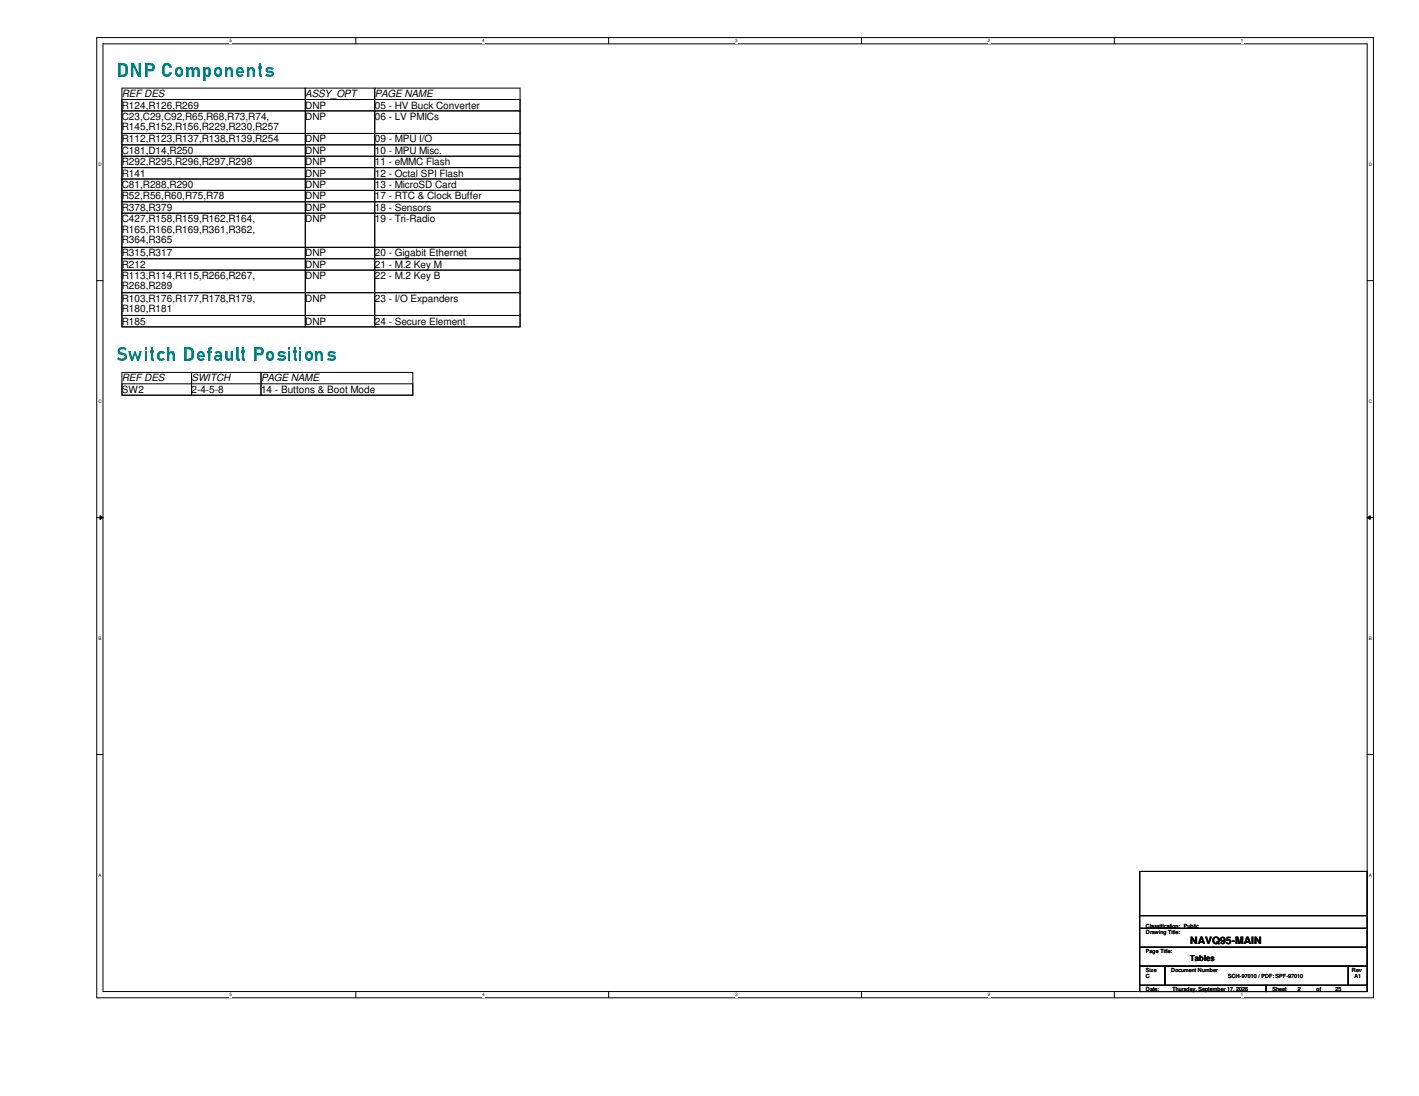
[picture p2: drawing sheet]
<svg xmlns="http://www.w3.org/2000/svg" width="279mm" height="216mm" viewBox="0 0 279 216" stroke-linecap="round" stroke-linejoin="round" font-family="sans-serif">
<defs><g id="words">
<g font-size="4" fill="#008080">
<text x="22.8" y="15.1">DNP Components</text>
<text x="22.8" y="71.1">Switch Default Positions</text>
</g>
<g font-size="2">
<text x="24" y="19.1">REF DES</text>
<text x="24" y="21.4">R124,R126,R269</text>
<text x="24" y="23.6">C23,C29,C92,R65,R68,R73,R74,</text>
<text x="60.1" y="21.4">DNP</text>
<text x="60.1" y="19.1">ASSY_OPT</text>
<text x="60.1" y="23.6">DNP</text>
<text x="73.8" y="21.4">05 - HV Buck Converter</text>
<text x="73.8" y="19.1">PAGE NAME</text>
<text x="73.8" y="23.6">06 - LV PMICs</text>
<text x="24" y="25.7">R145,R152,R156,R229,R230,R257</text>
<text x="24" y="28.1">R112,R123,R137,R138,R139,R254</text>
<text x="60.1" y="28.1">DNP</text>
<text x="73.8" y="28.1">09 - MPU I/O</text>
<text x="24" y="30.3">C181,D14,R250</text>
<text x="24" y="32.6">R292,R295,R296,R297,R298</text>
<text x="24" y="34.8">R141</text>
<text x="60.1" y="34.8">DNP</text>
<text x="60.1" y="32.6">DNP</text>
<text x="60.1" y="30.3">DNP</text>
<text x="73.8" y="34.8">12 - Octal SPI Flash</text>
<text x="73.8" y="32.6">11 - eMMC Flash</text>
<text x="73.8" y="30.3">10 - MPU Misc.</text>
<text x="24" y="37">C81,R288,R290</text>
<text x="24" y="39.3">R52,R56,R60,R75,R78</text>
<text x="24" y="41.5">R378,R379</text>
<text x="60.1" y="41.5">DNP</text>
<text x="60.1" y="39.3">DNP</text>
<text x="60.1" y="37">DNP</text>
<text x="73.8" y="41.5">18 - Sensors</text>
<text x="73.8" y="39.3">17 - RTC &amp; Clock Buffer</text>
<text x="73.8" y="37">13 - MicroSD Card</text>
<text x="24" y="43.8">C427,R158,R159,R162,R164,</text>
<text x="24" y="45.8">R165,R166,R169,R361,R362,</text>
<text x="24" y="47.8">R364,R365</text>
<text x="60.1" y="43.8">DNP</text>
<text x="73.8" y="43.8">19 - Tri-Radio</text>
<text x="24" y="50.5">R315,R317</text>
<text x="24" y="52.7">R212</text>
<text x="60.1" y="50.5">DNP</text>
<text x="60.1" y="52.7">DNP</text>
<text x="73.8" y="50.5">20 - Gigabit Ethernet</text>
<text x="73.8" y="52.7">21 - M.2 Key M</text>
<text x="24" y="55">R113,R114,R115,R266,R267,</text>
<text x="24" y="57">R268,R289</text>
<text x="24" y="59.4">R103,R176,R177,R178,R179,</text>
<text x="60.1" y="55">DNP</text>
<text x="60.1" y="59.4">DNP</text>
<text x="73.8" y="55">22 - M.2 Key B</text>
<text x="73.8" y="59.4">23 - I/O Expanders</text>
<text x="24" y="61.5">R180,R181</text>
<text x="24" y="63.9">R185</text>
<text x="60.1" y="63.9">DNP</text>
<text x="73.8" y="63.9">24 - Secure Element</text>
<text x="24" y="75.1">REF DES</text>
<text x="24" y="77.4">SW2</text>
<text x="37.7" y="75.1">SWITCH</text>
<text x="37.7" y="77.4">2-4-5-8</text>
<text x="51.4" y="75.1">PAGE NAME</text>
<text x="51.4" y="77.4">14 - Buttons &amp; Boot Mode</text>
<text x="234.4" y="186">NAVQ95-MAIN</text>
</g>
<text font-size="1.6" x="234.4" y="189.4">Tables</text>
<g font-size="1.1">
<text x="225.6" y="183.9">Drawing Title:</text>
<text x="225.6" y="182.7">Classification: Public</text>
<text x="225.6" y="187.7">Page Title:</text>
<text x="225.6" y="191.4">Size</text>
<text x="230.6" y="191.4">Document Number</text>
<text x="266.2" y="191.4">Rev</text>
<text x="225.6" y="195.2">Date:</text>
<text x="225.6" y="192.7">C</text>
<text x="230.8" y="195.2">Thursday, September 17, 2026</text>
<text x="241.8" y="192.7">SCH-97010 / PDF: SPF-97010</text>
<text x="250.5" y="195.2">Sheet</text>
<text x="255.5" y="195.2">2</text>
<text x="259.2" y="195.2">of</text>
<text x="263" y="195.2">25</text>
<text x="266.7" y="192.7">A1</text>
</g>
<g font-size=".9">
<text x="45.2" y="8.3">5</text>
<text x="95" y="8.3">4</text>
<text x="144.7" y="8.3">3</text>
<text x="194.5" y="8.3">2</text>
<text x="244.3" y="8.3">1</text>
<text x="19.4" y="32.8">D</text>
<text x="269.5" y="32.8">D</text>
<text x="19.4" y="79.4">C</text>
<text x="269.5" y="79.4">C</text>
<text x="19.4" y="126.1">B</text>
<text x="269.5" y="126.1">B</text>
<text x="19.4" y="172.8">A</text>
<text x="269.5" y="172.8">A</text>
<text x="45.2" y="196.3">5</text>
<text x="95" y="196.3">4</text>
<text x="144.7" y="196.3">3</text>
<text x="194.5" y="196.3">2</text>
<text x="244.3" y="196.3">1</text>
</g>
</g></defs>
<path d="M19.1 7.4h251.3v189.2h-251.3zM20.3 8.6h248.9v186.7h-248.9z" fill="none" stroke="#000" stroke-width=".2"/>
<g fill="#fff">
<path d="M45.2 7.5h.5v1.1h-.5z"/>
<path d="M45.2 195.5h.5v1h-.5z"/>
</g>
<path d="M70.1 7.4v1.2M70.1 195.3v1.3" fill="none" stroke="#000" stroke-width=".2"/>
<g fill="#fff">
<path d="M95 7.5h.5v1.1h-.5z"/>
<path d="M95 195.5h.5v1h-.5z"/>
</g>
<path d="M119.8 7.4v1.2M119.8 195.3v1.3" fill="none" stroke="#000" stroke-width=".2"/>
<g fill="#fff">
<path d="M144.7 7.5h.5v1.1h-.5z"/>
<path d="M144.7 195.5h.5v1h-.5z"/>
</g>
<path d="M169.6 7.4v1.2M169.6 195.3v1.3" fill="none" stroke="#000" stroke-width=".2"/>
<g fill="#fff">
<path d="M194.5 7.5h.5v1.1h-.5z"/>
<path d="M194.5 195.5h.5v1h-.5z"/>
</g>
<path d="M219.4 7.4v1.2M219.4 195.3v1.3" fill="none" stroke="#000" stroke-width=".2"/>
<g fill="#fff">
<path d="M244.3 7.5h.5v1.1h-.5z"/>
<path d="M244.3 195.5h.5v1h-.5z"/>
<path d="M19.4 32h.6v1h-.6z"/>
<path d="M269.5 32h.7v1h-.7z"/>
<path d="M19.4 78.6h.6v1h-.6z"/>
<path d="M269.5 78.6h.7v1h-.7z"/>
</g>
<path d="M19.1 55.3h1.2M269.2 55.3h1.2" fill="none" stroke="#000" stroke-width=".2"/>
<g fill="#fff">
<path d="M19.4 125.3h.6v1h-.6z"/>
<path d="M269.5 125.3h.6v1h-.6z"/>
</g>
<path d="M19.1 102h1.2M19.7 101.6l.6 .4-.6 .3zM269.2 102l.6-.4v.7zM269.2 102h1.2" fill="none" stroke="#000" stroke-width=".2"/>
<path d="M19.7 101.6l.6 .4-.6 .3zM269.2 102l.6-.4v.7z" fill="#000"/>
<g fill="#fff">
<path d="M19.4 172h.5v1h-.5z"/>
<path d="M269.5 172h.6v1h-.6z"/>
</g>
<g fill="none" stroke="#000" stroke-width=".2">
<path d="M24 19.6h78.4v2.2h-78.4zM24 17.4h36.1v47h-36.1zM60.1 17.4h13.7v47h-13.7zM73.8 17.4h28.6v47h-28.6zM24 21.8h78.4v4.5h-78.4zM24 26.3h78.4v2.2h-78.4zM24 28.5h78.4v2.3h-78.4zM24 30.8h78.4v2.2h-78.4zM24 33h78.4v2.3h-78.4zM24 35.3h78.4v2.2h-78.4zM24 37.5h78.4v2.3h-78.4zM24 39.8h78.4v2.2h-78.4z"/>
<path d="M24 42h78.4v6.7h-78.4zM24 48.7h78.4v2.3h-78.4zM24 51h78.4v2.2h-78.4zM24 53.2h78.4v4.5h-78.4zM24 57.7h78.4v4.4h-78.4zM24 62.1h78.4v2.3h-78.4zM24 75.6h57.3v2.3h-57.3zM24 73.4h13.7v4.5h-13.7zM37.7 73.4h13.7v4.5h-13.7zM51.4 73.4h29.9v4.5h-29.9zM19.1 148.6h1.2M269.2 148.6h1.2"/>
<path d="M224.4 171.7h44.8v11.2h-44.8zM224.4 182.9h44.8v3.7h-44.8zM224.4 186.6h44.8v3.7h-44.8zM224.4 190.3h5v3.8h-5zM224.4 194.1h24.9v1.2h-24.9zM224.4 180.4h44.8M229.4 190.3h36.1v3.8h-36.1zM249.3 194.1h19.9v1.2h-19.9zM265.5 190.3h3.7v3.8h-3.7zM269.2 180.4h.1"/>
</g>
<use href="#words"/>
</svg>
